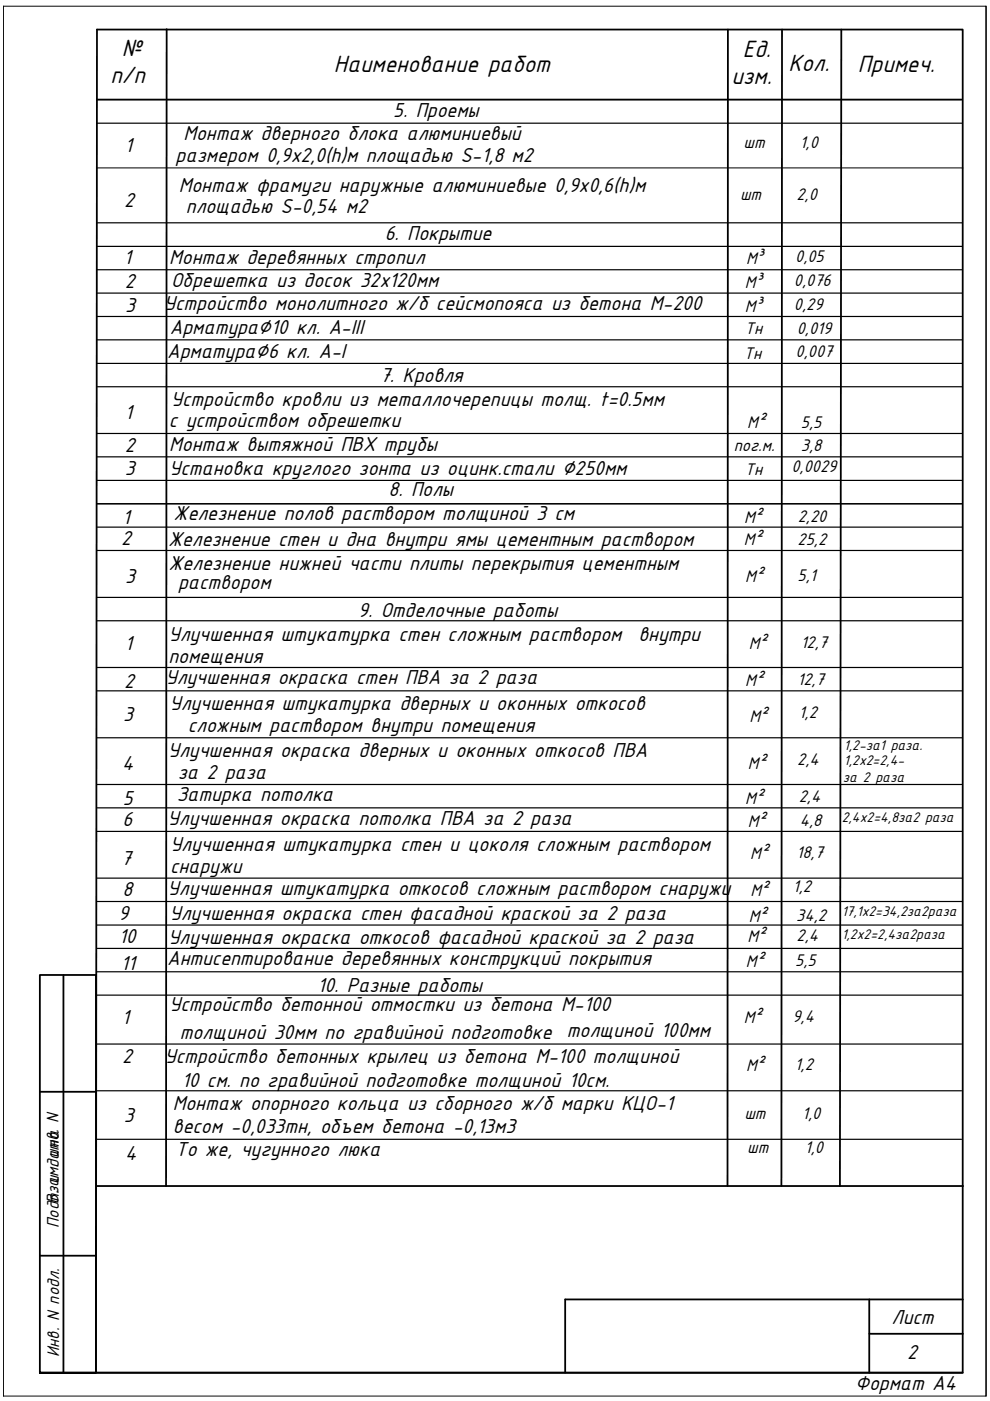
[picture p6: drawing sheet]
<svg xmlns="http://www.w3.org/2000/svg" width="210mm" height="297mm" viewBox="0 0 210 297" stroke-linecap="round" stroke-linejoin="round" font-family="sans-serif">
<defs><g id="words">
<g font-size="5.6">
<text x="25.9" y="11.9">№</text>
<text x="157.5" y="12">Ед.</text>
<text x="23.4" y="17.7">п/п</text>
<text x="70.8" y="15.4">Наименование работ</text>
<text x="155.1" y="17.8">изм.</text>
<text x="167.2" y="15.1">Кол.</text>
<text x="181.9" y="15.2">Примеч.</text>
</g>
<g font-size="4.8">
<text x="38.9" y="29.7">Монтаж дверного блока алюминиевый</text>
<text x="83.4" y="24.7">5. Проемы</text>
<text x="26.5" y="32.2">1</text>
<text x="37.2" y="34.4">размером 0,9х2,0(h)м площадью S-1,8 м2</text>
<text x="37.9" y="40.8">Монтаж фрамуги наружные алюминиевые 0,9х0,6(h)м</text>
<text x="26.4" y="43.8">2</text>
<text x="39.4" y="45.2">площадью S-0,54 м2</text>
<text x="81.6" y="50.8">6. Покрытие</text>
<text x="26.3" y="55.9">1</text>
<text x="35.9" y="56">Монтаж деревянных стропил</text>
<text x="26.4" y="61">2</text>
<text x="34.7" y="65.7">Устройство монолитного ж/б сейсмопояса из бетона М-200</text>
<text x="36.3" y="60.8">Обрешетка из досок 32х120мм</text>
<text x="26.5" y="66.1">3</text>
<text x="36" y="70.9">Арматура∅10 кл. А-III</text>
<text x="35.4" y="75.9">Арматура∅6 кл. А-I</text>
<text x="80.6" y="81.1">7. Кровля</text>
<text x="26.4" y="88.8">1</text>
<text x="36.2" y="86.1">Устройство кровли из металлочерепицы толщ. t=0.5мм</text>
<text x="26.5" y="95.8">2</text>
<text x="35.8" y="90.5">с устройством обрешетки</text>
<text x="35.9" y="95.7">Монтаж вытяжной ПВХ трубы</text>
<text x="26.5" y="100.8">3</text>
<text x="35.9" y="100.7">Установка круглого зонта из оцинк.стали ∅250мм</text>
<text x="82.4" y="105.2">8. Полы</text>
<text x="26" y="111">1</text>
<text x="36.8" y="110.3">Железнение полов раствором толщиной 3 см</text>
<text x="25.7" y="115.7">2</text>
<text x="35.6" y="115.9">Железнение стен и дна внутри ямы цементным раствором</text>
<text x="26.5" y="123.7">3</text>
<text x="35.7" y="120.9">Железнение нижней части плиты перекрытия цементным</text>
<text x="37.8" y="124.9">раствором</text>
<text x="76" y="130.9">9. Отделочные работы</text>
<text x="26.4" y="137.9">1</text>
<text x="35.7" y="135.8">Улучшенная штукатурка стен сложным раствором</text>
<text x="135.4" y="135.8">внутри</text>
<text x="35.7" y="140.5">помещения</text>
<text x="26.3" y="145.9">2</text>
<text x="35.1" y="145.1">Улучшенная окраска стен ПВА за 2 раза</text>
<text x="26.1" y="152.9">3</text>
<text x="35.9" y="150.5">Улучшенная штукатурка дверных и оконных откосов</text>
<text x="39.8" y="155.2">сложным раствором внутри помещения</text>
<text x="35.6" y="160.4">Улучшенная окраска дверных и оконных откосов ПВА</text>
<text x="25.9" y="163.2">4</text>
<text x="37.7" y="165.2">за 2 раза</text>
<text x="26.1" y="170.7">5</text>
<text x="37.5" y="169.9">Затирка потолка</text>
<text x="26" y="175.2">6</text>
<text x="35.5" y="175">Улучшенная окраска потолка ПВА за 2 раза</text>
<text x="25.7" y="183.4">7</text>
<text x="36.1" y="180.3">Улучшенная штукатурка стен и цоколя сложным раствором</text>
<text x="36.1" y="185.1">снаружи</text>
<text x="26" y="189.9">8</text>
<text x="35.5" y="189.7">Улучшенная штукатурка откосов сложным раствором снаружи</text>
<text x="25.1" y="195.1">9</text>
<text x="35.9" y="195">Улучшенная окраска стен фасадной краской за 2 раза</text>
<text x="25.2" y="200">10</text>
<text x="35.6" y="200.1">Улучшенная окраска откосов фасадной краской за 2 раза</text>
<text x="25.6" y="205.7">11</text>
<text x="35.4" y="204.7">Антисептирование деревянных конструкций покрытия</text>
<text x="35.9" y="214.4">Устройство бетонной отмостки из бетона М-100</text>
<text x="67.3" y="210.3">10. Разные работы</text>
<text x="25.8" y="217.2">1</text>
<text x="38.1" y="220.3">толщиной 30мм по гравийной подготовке толщиной 100мм</text>
<text x="25.9" y="225.5">2</text>
<text x="34.9" y="225.3">Устройство бетонных крылец из бетона М-100 толщиной</text>
<text x="38.5" y="230.4">10 см. по гравийной подготовке толщиной 10см.</text>
<text x="26.3" y="237.9">3</text>
<text x="36.7" y="235.3">Монтаж опорного кольца из сборного ж/б марки КЦО-1</text>
<text x="36.7" y="240.3">весом -0,033тн, объем бетона -0,13м3</text>
<text x="37.2" y="245.1">То же, чугунного люка</text>
<text x="26.6" y="246">4</text>
<text x="189" y="280.7">Лист</text>
<text x="192.4" y="288.1">2</text>
<text x="181.3" y="294.7">Формат А4</text>
</g>
<g font-size="4">
<text x="157.6" y="31.4">шт</text>
<text x="169.6" y="31.4">1,0</text>
<text x="156.9" y="42.4">шт</text>
<text x="168.9" y="42.4">2,0</text>
<text x="158.2" y="56">М³</text>
<text x="168.6" y="55.6">0,05</text>
<text x="157.9" y="61">М³</text>
<text x="168.3" y="60.6">0,076</text>
<text x="168.3" y="65.8">0,29</text>
<text x="157.9" y="66.2">М³</text>
<text x="157.9" y="70.9">Тн</text>
<text x="168.9" y="70.8">0,019</text>
<text x="157.7" y="76.2">Тн</text>
<text x="168.7" y="75.7">0,007</text>
<text x="155.6" y="95.5">пог.м.</text>
<text x="158.4" y="90.8">М²</text>
<text x="169.8" y="90.8">5,5</text>
<text x="169.8" y="95.7">3,8</text>
<text x="157.9" y="100.6">Тн</text>
<text x="167.8" y="100.2">0,0029</text>
<text x="157.8" y="110.8">М²</text>
<text x="169.1" y="110.7">2,20</text>
<text x="157.7" y="115.6">М²</text>
<text x="169.1" y="115.6">25,2</text>
<text x="158" y="123.5">М²</text>
<text x="169.1" y="123.2">5,1</text>
<text x="158.7" y="137.5">М²</text>
<text x="169.8" y="137.3">12,7</text>
<text x="158" y="145.5">М²</text>
<text x="169.1" y="145.2">12,7</text>
<text x="158.9" y="153">М²</text>
<text x="169.4" y="152.2">1,2</text>
<text x="158.6" y="163">М²</text>
<text x="169" y="162.2">2,4</text>
<text x="158" y="170.6">М²</text>
<text x="169.4" y="170.1">2,4</text>
<text x="158.5" y="175.4">М²</text>
<text x="169.6" y="175.2">4,8</text>
<text x="159.1" y="182.1">М²</text>
<text x="168.9" y="181.8">18,7</text>
<text x="159.1" y="189.9">М²</text>
<text x="168.1" y="189.1">1,2</text>
<text x="158.7" y="195.5">М²</text>
<text x="168.8" y="195.4">34,2</text>
<text x="158.5" y="199.7">М²</text>
<text x="168.9" y="199.5">2,4</text>
<text x="158.1" y="205.1">М²</text>
<text x="168.6" y="204.9">5,5</text>
<text x="157.7" y="216.8">М²</text>
<text x="168" y="216.7">9,4</text>
<text x="158.2" y="227.1">М²</text>
<text x="168.5" y="226.9">1,2</text>
<text x="157.8" y="237.2">шт</text>
<text x="170.1" y="237.2">1,0</text>
<text x="158.4" y="244.5">шт</text>
<text x="170.7" y="244.5">1,0</text>
<text x="12.4" y="255.2" transform="rotate(-90 12.4 255.2)">Взам. инв. N</text>
<text x="12.5" y="260.3" transform="rotate(-90 12.5 260.3)">Подп. и дата</text>
<text x="12.5" y="287.7" transform="rotate(-90 12.5 287.7)">Инв. N подл.</text>
</g>
<g font-size="3.3">
<text x="178.9" y="159.1">1,2-за1 раза.</text>
<text x="178.7" y="165.9">за 2 раза</text>
<text x="178.9" y="162.2">1,2х2=2,4-</text>
<text x="178.5" y="174.3">2,4x2=4,8за2 раза</text>
<text x="178.5" y="194.1">17,1x2=34,2за2раза</text>
<text x="178.5" y="199.1">1,2x2=2,4за2раза</text>
</g>
</g></defs>
<g fill="none" stroke="#000" stroke-width=".38">
<path d="M20.6 6.3h183.5v284.7h-195.6h11.8v-84.3h-11.8v84.3M35.3 6.2l-.1 245.3M154.3 6.3l-.1 245.2M165.8 6.3l-.1 245.2M178.4 6.3l-.3 245.2M20.6 21.1h183.3M13.4 206.7v84.3M8.5 231.5h11.8M8.5 266.2h11.8M184.3 275.5v15.5M204.2 275.5h-84.4v15.5M20.6 291h183.5"/>
<path d="M184.3 282.8h19.9"/>
</g>
<path d="M.7 1.3h208.4v294.7h-208.4M20.5 35.6h183.6" fill="none" stroke="#000" stroke-width=".21"/>
<path d="M.7 1.3v294.7M209.1 1.3v294.7" fill="none" stroke="#000" stroke-width=".25"/>
<path d="M20.6 6.3l-.3 284.7M20.6 251.5h183.6" fill="none" stroke="#000" stroke-width=".38"/>
<g fill="none" stroke="#000" stroke-width=".25">
<path d="M20.5 26.1h183.4M20.5 52.2h183.4M20.5 57.2h183.4M20.5 47.2h183.4M20.5 62.1h183.4M20.5 67.1h183.4M20.5 72.1h183.4M20.5 77h183.4M20.5 82h183.4M20.5 91.9h183.4M20.5 96.9h183.4M20.5 101.9h183.4"/>
<path d="M20.5 106.8h183.4M20.5 111.8h183.4M20.5 116.7h183.4M20.5 131.6h183.4M20.5 126.7h183.4M20.5 141.5h183.4M20.5 146.5h183.4M20.5 156.4h183.4M20.5 166.3h183.4M20.5 176.3h183.4M20.5 171.3h183.4M20.5 186.2h183.4"/>
<path d="M20.5 191.1h183.4M20.5 196.1h183.4M20.4 211h183.5M20.5 201.1h183.4M20.5 206h183.4M20.4 231.3h183.5M20.4 221.4h183.5M20.4 241.6h183.5"/>
</g>
<use href="#words"/>
</svg>
